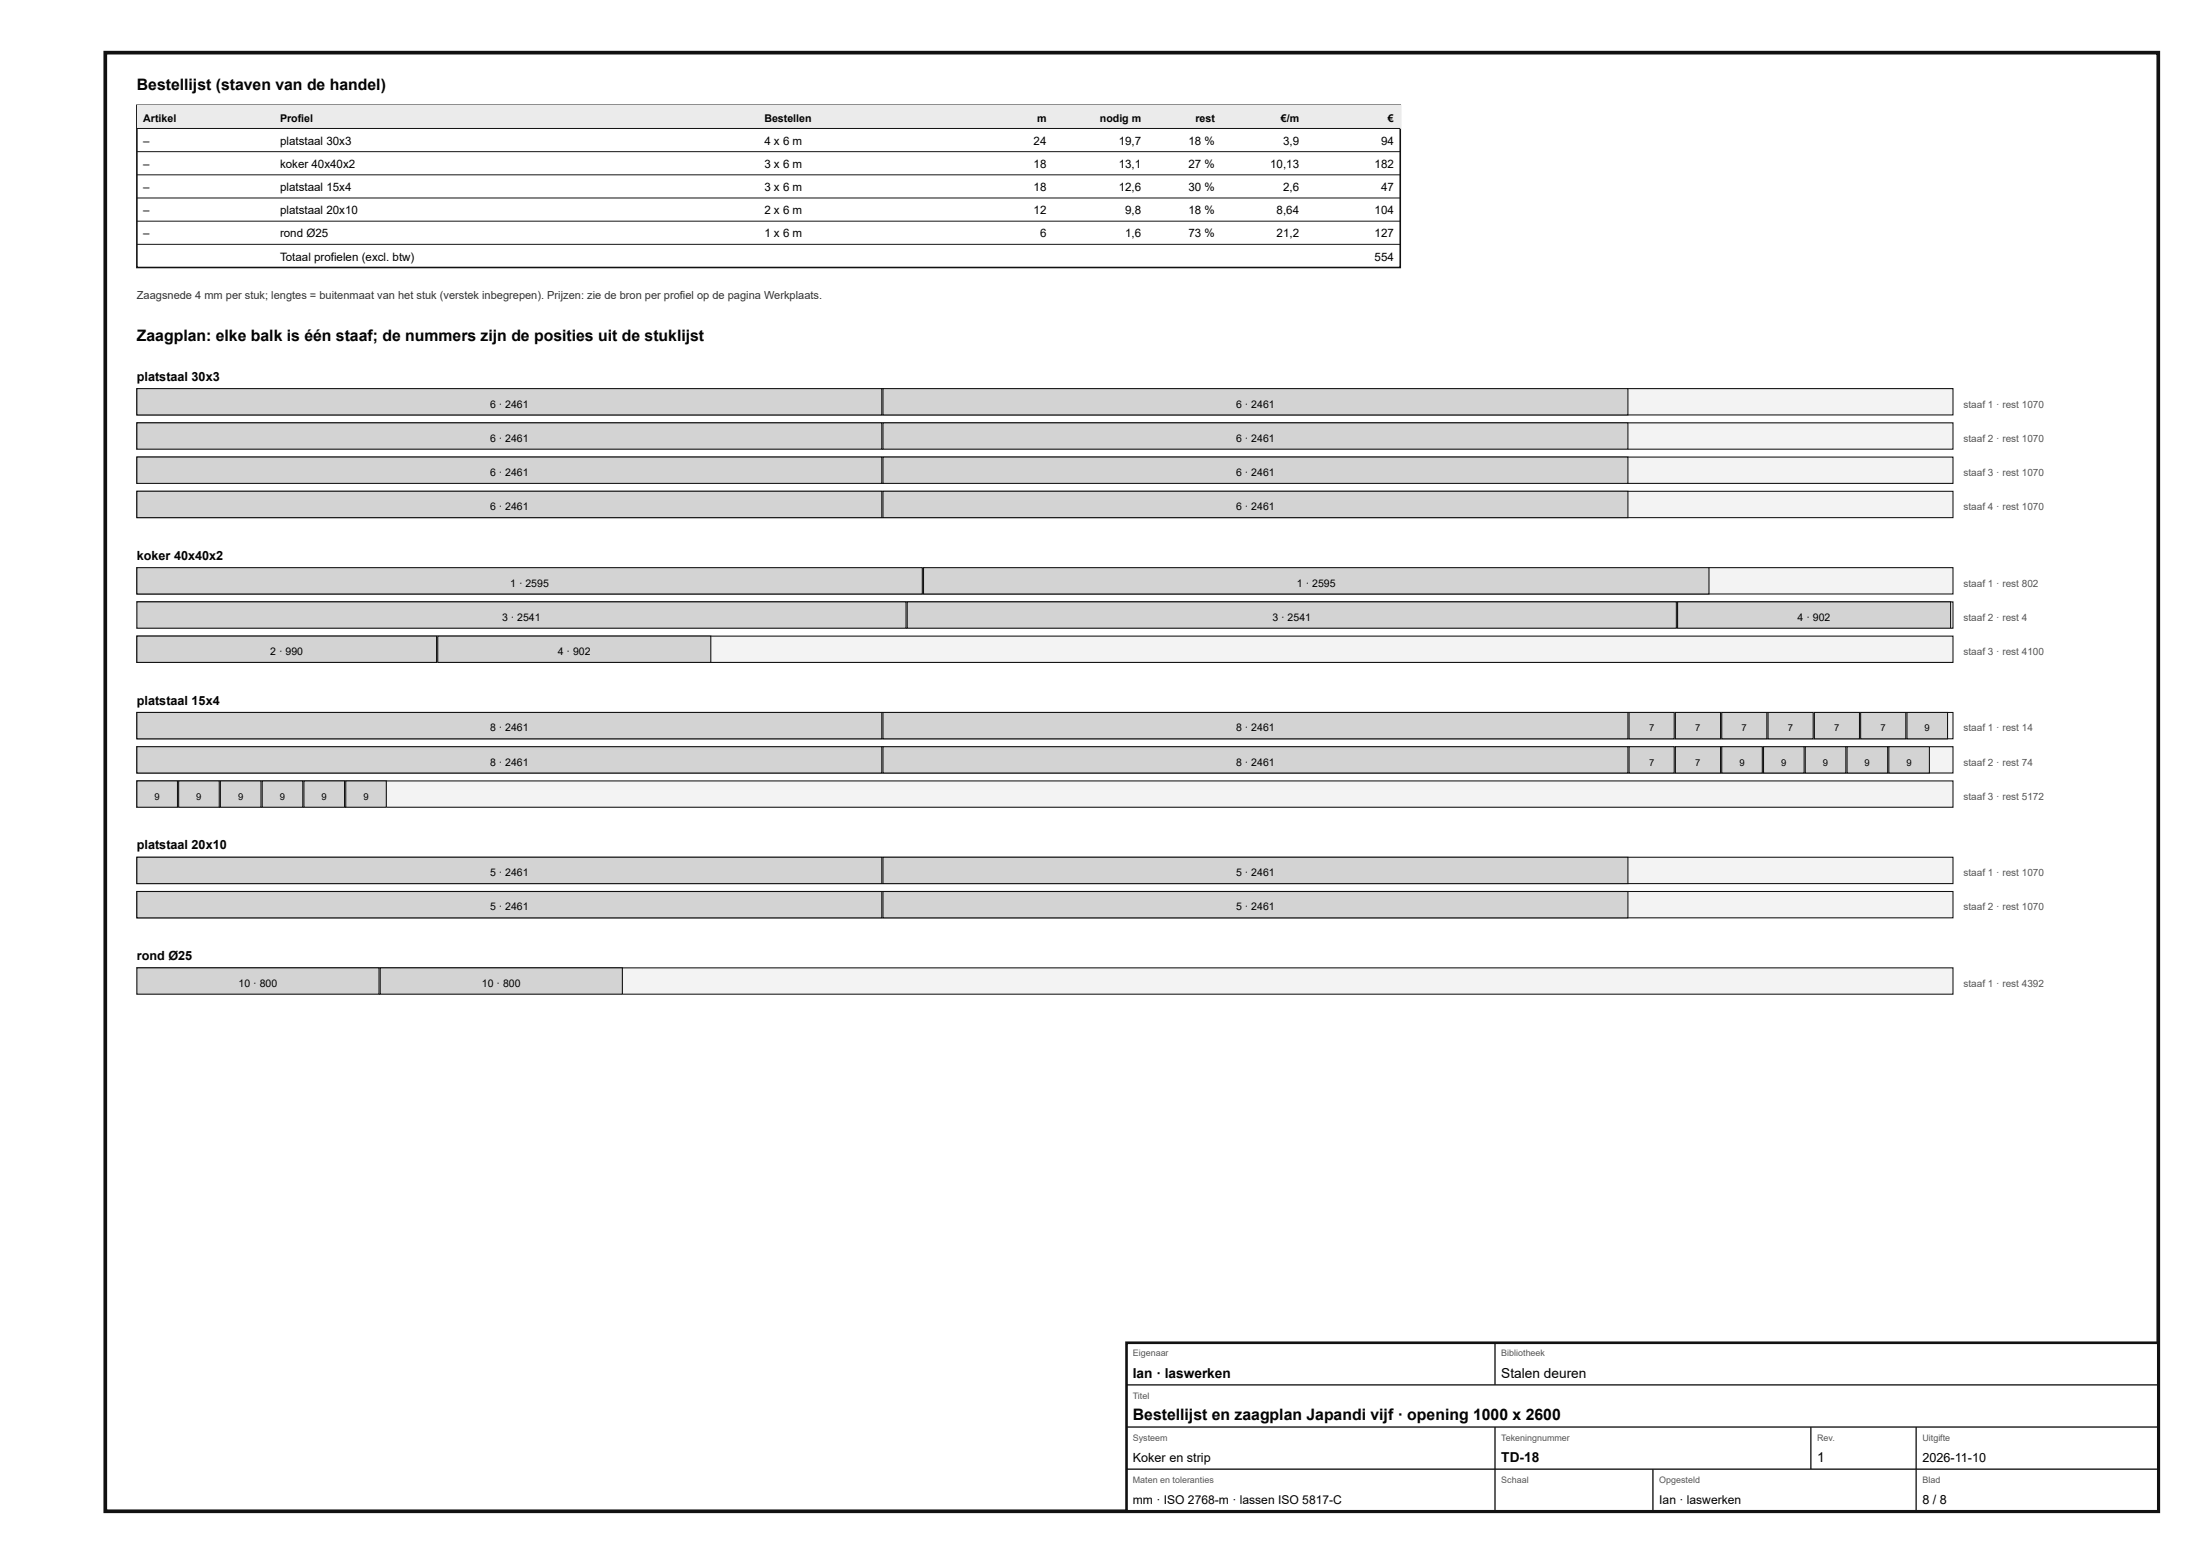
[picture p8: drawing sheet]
<svg xmlns="http://www.w3.org/2000/svg" width="420mm" height="297mm" viewBox="0 0 420 297" stroke-linecap="round" stroke-linejoin="round" font-family="sans-serif">
<defs><g id="words">
<g font-size="3">
<text x="26" y="17">Bestellijst (staven van de handel)</text>
<text x="26" y="64.8">Zaagplan: elke balk is één staaf; de nummers zijn de posities uit de stuklijst</text>
<text x="215.2" y="269.6">Bestellijst en zaagplan Japandi vijf · opening 1000 x 2600</text>
</g>
<g font-size="2.6">
<text x="215.2" y="261.6">Ian · laswerken</text>
<text x="285.2" y="261.6">Stalen deuren</text>
<text x="285.2" y="277.6">TD-18</text>
<text x="345.2" y="277.6">1</text>
</g>
<g font-size="2.4">
<text x="26" y="72.3">platstaal 30x3</text>
<text x="26" y="106.3">koker 40x40x2</text>
<text x="26" y="133.8">platstaal 15x4</text>
<text x="26" y="161.3">platstaal 20x10</text>
<text x="26" y="182.3">rond Ø25</text>
<text x="215.2" y="277.6">Koker en strip</text>
<text x="365.2" y="277.6">2026-11-10</text>
<text x="365.2" y="285.6">8 / 8</text>
</g>
<g font-size="2.3">
<text x="215.2" y="285.6">mm · ISO 2768-m · lassen ISO 5817-C</text>
<text x="315.2" y="285.6">Ian · laswerken</text>
</g>
<g font-size="2.2">
<text x="27.2" y="27.5">–</text>
<text x="53.2" y="27.5">platstaal 30x3</text>
<text x="145.2" y="27.5">4 x 6 m</text>
<text x="196.3" y="27.5">24</text>
<text x="212.5" y="27.5">19,7</text>
<text x="225.8" y="27.5">18 %</text>
<text x="243.7" y="27.5">3,9</text>
<text x="262.3" y="27.5">94</text>
<text x="27.2" y="31.9">–</text>
<text x="53.2" y="31.9">koker 40x40x2</text>
<text x="145.2" y="31.9">3 x 6 m</text>
<text x="196.3" y="31.9">18</text>
<text x="212.5" y="31.9">13,1</text>
<text x="225.8" y="31.9">27 %</text>
<text x="241.3" y="31.9">10,13</text>
<text x="261.1" y="31.9">182</text>
<text x="27.2" y="36.3">–</text>
<text x="27.2" y="40.7">–</text>
<text x="53.2" y="36.3">platstaal 15x4</text>
<text x="53.2" y="40.7">platstaal 20x10</text>
<text x="145.2" y="36.3">3 x 6 m</text>
<text x="145.2" y="40.7">2 x 6 m</text>
<text x="196.3" y="36.3">18</text>
<text x="196.3" y="40.7">12</text>
<text x="212.5" y="36.3">12,6</text>
<text x="213.7" y="40.7">9,8</text>
<text x="225.8" y="36.3">30 %</text>
<text x="225.8" y="40.7">18 %</text>
<text x="242.5" y="40.7">8,64</text>
<text x="243.7" y="36.3">2,6</text>
<text x="261.1" y="40.7">104</text>
<text x="262.3" y="36.3">47</text>
<text x="27.2" y="45.1">–</text>
<text x="53.2" y="45.1">rond Ø25</text>
<text x="145.2" y="45.1">1 x 6 m</text>
<text x="197.6" y="45.1">6</text>
<text x="213.7" y="45.1">1,6</text>
<text x="225.8" y="45.1">73 %</text>
<text x="242.5" y="45.1">21,2</text>
<text x="261.1" y="45.1">127</text>
<text x="53.2" y="49.5">Totaal profielen (excl. btw)</text>
<text x="261.1" y="49.5">554</text>
</g>
<text font-size="2.1" fill="#333" x="26" y="56.8">Zaagsnede 4 mm per stuk; lengtes = buitenmaat van het stuk (verstek inbegrepen). Prijzen: zie de bron per profiel op de pagina Werkplaats.</text>
<g font-size="2">
<text x="27.2" y="23.1">Artikel</text>
<text x="53.2" y="23.1">Profiel</text>
<text x="145.2" y="23.1">Bestellen</text>
<text x="197" y="23.1">m</text>
<text x="208.9" y="23.1">nodig m</text>
<text x="227.1" y="23.1">rest</text>
<text x="243.3" y="23.1">€/m</text>
<text x="263.7" y="23.1">€</text>
<text x="93.1" y="77.4">6 · 2461</text>
<text x="234.8" y="77.4">6 · 2461</text>
<text x="93.1" y="83.9">6 · 2461</text>
<text x="234.8" y="83.9">6 · 2461</text>
<text x="93.1" y="90.4">6 · 2461</text>
<text x="234.8" y="90.4">6 · 2461</text>
<text x="93.1" y="96.9">6 · 2461</text>
<text x="234.8" y="96.9">6 · 2461</text>
<text x="96.9" y="111.4">1 · 2595</text>
<text x="246.4" y="111.4">1 · 2595</text>
<text x="95.4" y="117.9">3 · 2541</text>
<text x="241.7" y="117.9">3 · 2541</text>
<text x="341.5" y="117.9">4 · 902</text>
<text x="51.3" y="124.4">2 · 990</text>
<text x="106" y="124.4">4 · 902</text>
<text x="93.1" y="138.9">8 · 2461</text>
<text x="234.8" y="138.9">8 · 2461</text>
<text x="93.1" y="145.4">8 · 2461</text>
<text x="234.8" y="145.4">8 · 2461</text>
<text x="93.1" y="166.4">5 · 2461</text>
<text x="234.8" y="166.4">5 · 2461</text>
<text x="93.1" y="172.9">5 · 2461</text>
<text x="234.8" y="172.9">5 · 2461</text>
<text x="45.3" y="187.4">10 · 800</text>
<text x="91.6" y="187.4">10 · 800</text>
</g>
<g font-size="1.9" fill="#555">
<text x="373" y="77.4">staaf 1 · rest 1070</text>
<text x="373" y="83.9">staaf 2 · rest 1070</text>
<text x="373" y="90.4">staaf 3 · rest 1070</text>
<text x="373" y="96.9">staaf 4 · rest 1070</text>
<text x="373" y="111.4">staaf 1 · rest 802</text>
<text x="373" y="117.9">staaf 2 · rest 4</text>
<text x="373" y="124.4">staaf 3 · rest 4100</text>
<text x="373" y="138.9">staaf 1 · rest 14</text>
<text x="373" y="145.4">staaf 2 · rest 74</text>
<text x="373" y="151.9">staaf 3 · rest 5172</text>
<text x="373" y="166.4">staaf 1 · rest 1070</text>
<text x="373" y="172.9">staaf 2 · rest 1070</text>
<text x="373" y="187.4">staaf 1 · rest 4392</text>
</g>
<g font-size="1.8">
<text x="313.3" y="138.9">7</text>
<text x="322.1" y="138.9">7</text>
<text x="330.8" y="138.9">7</text>
<text x="339.6" y="138.9">7</text>
<text x="348.4" y="138.9">7</text>
<text x="357.2" y="138.9">7</text>
<text x="365.6" y="138.9">9</text>
<text x="313.3" y="145.4">7</text>
<text x="322.1" y="145.4">7</text>
<text x="330.4" y="145.4">9</text>
<text x="338.4" y="145.4">9</text>
<text x="346.3" y="145.4">9</text>
<text x="354.2" y="145.4">9</text>
<text x="362.2" y="145.4">9</text>
<text x="29.3" y="151.9">9</text>
<text x="37.3" y="151.9">9</text>
<text x="45.2" y="151.9">9</text>
<text x="53.2" y="151.9">9</text>
<text x="61.1" y="151.9">9</text>
<text x="69" y="151.9">9</text>
</g>
<g font-size="1.7" fill="#555">
<text x="215.2" y="257.6">Eigenaar</text>
<text x="285.2" y="257.6">Bibliotheek</text>
<text x="215.2" y="265.6">Titel</text>
<text x="215.2" y="273.6">Systeem</text>
<text x="285.2" y="273.6">Tekeningnummer</text>
<text x="345.2" y="273.6">Rev.</text>
<text x="365.2" y="273.6">Uitgifte</text>
<text x="215.2" y="281.6">Maten en toleranties</text>
<text x="285.2" y="281.6">Schaal</text>
<text x="315.2" y="281.6">Opgesteld</text>
<text x="365.2" y="281.6">Blad</text>
</g>
</g></defs>
<path d="M20 10h390v277h-390z" fill="none" stroke="#111" stroke-width=".7" stroke-linecap="butt"/>
<path d="M26 20h240v30.8h-240z" fill="none" stroke="#111" stroke-width=".3"/>
<path d="M26 20h240v4.4h-240z" fill="#e9ecee"/>
<path d="M26 24.4h240M26 28.8h240M26 33.2h240M26 37.6h240M26 42h240M26 46.4h240" fill="none" stroke="#111" stroke-width=".19"/>
<path d="M26 73.8h345v5h-345z" fill="#f2f3f3"/>
<path d="M26 73.8h345v5h-345z" fill="none" stroke="#111" stroke-width=".2"/>
<path d="M26 73.8h141.5v5h-141.5z" fill="#cfd4d7"/>
<path d="M26 73.8h141.5v5h-141.5z" fill="none" stroke="#111" stroke-width=".2"/>
<path d="M167.7 73.8h141.5v5h-141.5z" fill="#cfd4d7"/>
<path d="M167.7 73.8h141.5v5h-141.5z" fill="none" stroke="#111" stroke-width=".2"/>
<path d="M26 80.3h345v5h-345z" fill="#f2f3f3"/>
<path d="M26 80.3h345v5h-345z" fill="none" stroke="#111" stroke-width=".2"/>
<path d="M26 80.3h141.5v5h-141.5z" fill="#cfd4d7"/>
<path d="M26 80.3h141.5v5h-141.5z" fill="none" stroke="#111" stroke-width=".2"/>
<path d="M167.7 80.3h141.5v5h-141.5z" fill="#cfd4d7"/>
<path d="M167.7 80.3h141.5v5h-141.5z" fill="none" stroke="#111" stroke-width=".2"/>
<path d="M26 86.8h345v5h-345z" fill="#f2f3f3"/>
<path d="M26 86.8h345v5h-345z" fill="none" stroke="#111" stroke-width=".2"/>
<path d="M26 86.8h141.5v5h-141.5z" fill="#cfd4d7"/>
<path d="M26 86.8h141.5v5h-141.5z" fill="none" stroke="#111" stroke-width=".2"/>
<path d="M167.7 86.8h141.5v5h-141.5z" fill="#cfd4d7"/>
<path d="M167.7 86.8h141.5v5h-141.5z" fill="none" stroke="#111" stroke-width=".2"/>
<path d="M26 93.3h345v5h-345z" fill="#f2f3f3"/>
<path d="M26 93.3h345v5h-345z" fill="none" stroke="#111" stroke-width=".2"/>
<path d="M26 93.3h141.5v5h-141.5z" fill="#cfd4d7"/>
<path d="M26 93.3h141.5v5h-141.5z" fill="none" stroke="#111" stroke-width=".2"/>
<path d="M167.7 93.3h141.5v5h-141.5z" fill="#cfd4d7"/>
<path d="M167.7 93.3h141.5v5h-141.5z" fill="none" stroke="#111" stroke-width=".2"/>
<path d="M26 107.8h345v5h-345z" fill="#f2f3f3"/>
<path d="M26 107.8h345v5h-345z" fill="none" stroke="#111" stroke-width=".2"/>
<path d="M26 107.8h149.2v5h-149.2z" fill="#cfd4d7"/>
<path d="M26 107.8h149.2v5h-149.2z" fill="none" stroke="#111" stroke-width=".2"/>
<path d="M175.4 107.8h149.2v5h-149.2z" fill="#cfd4d7"/>
<path d="M175.4 107.8h149.2v5h-149.2z" fill="none" stroke="#111" stroke-width=".2"/>
<path d="M26 114.3h345v5h-345z" fill="#f2f3f3"/>
<path d="M26 114.3h345v5h-345z" fill="none" stroke="#111" stroke-width=".2"/>
<path d="M26 114.3h146.1v5h-146.1z" fill="#cfd4d7"/>
<path d="M26 114.3h146.1v5h-146.1z" fill="none" stroke="#111" stroke-width=".2"/>
<path d="M172.3 114.3h146.1v5h-146.1z" fill="#cfd4d7"/>
<path d="M172.3 114.3h146.1v5h-146.1z" fill="none" stroke="#111" stroke-width=".2"/>
<path d="M318.7 114.3h51.8v5h-51.8z" fill="#cfd4d7"/>
<path d="M318.7 114.3h51.8v5h-51.8z" fill="none" stroke="#111" stroke-width=".2"/>
<path d="M26 120.8h345v5h-345z" fill="#f2f3f3"/>
<path d="M26 120.8h345v5h-345z" fill="none" stroke="#111" stroke-width=".2"/>
<path d="M26 120.8h56.9v5h-56.9z" fill="#cfd4d7"/>
<path d="M26 120.8h56.9v5h-56.9z" fill="none" stroke="#111" stroke-width=".2"/>
<path d="M83.2 120.8h51.8v5h-51.8z" fill="#cfd4d7"/>
<path d="M83.2 120.8h51.8v5h-51.8z" fill="none" stroke="#111" stroke-width=".2"/>
<path d="M26 135.3h345v5h-345z" fill="#f2f3f3"/>
<path d="M26 135.3h345v5h-345z" fill="none" stroke="#111" stroke-width=".2"/>
<path d="M26 135.3h141.5v5h-141.5z" fill="#cfd4d7"/>
<path d="M26 135.3h141.5v5h-141.5z" fill="none" stroke="#111" stroke-width=".2"/>
<path d="M167.7 135.3h141.5v5h-141.5z" fill="#cfd4d7"/>
<path d="M167.7 135.3h141.5v5h-141.5z" fill="none" stroke="#111" stroke-width=".2"/>
<path d="M309.5 135.3h8.5v5h-8.5z" fill="#cfd4d7"/>
<path d="M309.5 135.3h8.5v5h-8.5z" fill="none" stroke="#111" stroke-width=".2"/>
<path d="M318.3 135.3h8.5v5h-8.5z" fill="#cfd4d7"/>
<path d="M318.3 135.3h8.5v5h-8.5z" fill="none" stroke="#111" stroke-width=".2"/>
<path d="M327.1 135.3h8.5v5h-8.5z" fill="#cfd4d7"/>
<path d="M327.1 135.3h8.5v5h-8.5z" fill="none" stroke="#111" stroke-width=".2"/>
<path d="M335.9 135.3h8.5v5h-8.5z" fill="#cfd4d7"/>
<path d="M335.9 135.3h8.5v5h-8.5z" fill="none" stroke="#111" stroke-width=".2"/>
<path d="M344.7 135.3h8.5v5h-8.5z" fill="#cfd4d7"/>
<path d="M344.7 135.3h8.5v5h-8.5z" fill="none" stroke="#111" stroke-width=".2"/>
<path d="M353.5 135.3h8.5v5h-8.5z" fill="#cfd4d7"/>
<path d="M353.5 135.3h8.5v5h-8.5z" fill="none" stroke="#111" stroke-width=".2"/>
<path d="M362.3 135.3h7.7v5h-7.7z" fill="#cfd4d7"/>
<path d="M362.3 135.3h7.7v5h-7.7z" fill="none" stroke="#111" stroke-width=".2"/>
<path d="M26 141.8h345v5h-345z" fill="#f2f3f3"/>
<path d="M26 141.8h345v5h-345z" fill="none" stroke="#111" stroke-width=".2"/>
<path d="M26 141.8h141.5v5h-141.5z" fill="#cfd4d7"/>
<path d="M26 141.8h141.5v5h-141.5z" fill="none" stroke="#111" stroke-width=".2"/>
<path d="M167.7 141.8h141.5v5h-141.5z" fill="#cfd4d7"/>
<path d="M167.7 141.8h141.5v5h-141.5z" fill="none" stroke="#111" stroke-width=".2"/>
<path d="M309.5 141.8h8.5v5h-8.5z" fill="#cfd4d7"/>
<path d="M309.5 141.8h8.5v5h-8.5z" fill="none" stroke="#111" stroke-width=".2"/>
<path d="M318.3 141.8h8.5v5h-8.5z" fill="#cfd4d7"/>
<path d="M318.3 141.8h8.5v5h-8.5z" fill="none" stroke="#111" stroke-width=".2"/>
<path d="M327.1 141.8h7.7v5h-7.7z" fill="#cfd4d7"/>
<path d="M327.1 141.8h7.7v5h-7.7z" fill="none" stroke="#111" stroke-width=".2"/>
<path d="M335 141.8h7.7v5h-7.7z" fill="#cfd4d7"/>
<path d="M335 141.8h7.7v5h-7.7z" fill="none" stroke="#111" stroke-width=".2"/>
<path d="M342.9 141.8h7.7v5h-7.7z" fill="#cfd4d7"/>
<path d="M342.9 141.8h7.7v5h-7.7z" fill="none" stroke="#111" stroke-width=".2"/>
<path d="M350.9 141.8h7.7v5h-7.7z" fill="#cfd4d7"/>
<path d="M350.9 141.8h7.7v5h-7.7z" fill="none" stroke="#111" stroke-width=".2"/>
<path d="M358.8 141.8h7.7v5h-7.7z" fill="#cfd4d7"/>
<path d="M358.8 141.8h7.7v5h-7.7z" fill="none" stroke="#111" stroke-width=".2"/>
<path d="M26 148.3h345v5h-345z" fill="#f2f3f3"/>
<path d="M26 148.3h345v5h-345z" fill="none" stroke="#111" stroke-width=".2"/>
<path d="M26 148.3h7.7v5h-7.7z" fill="#cfd4d7"/>
<path d="M26 148.3h7.7v5h-7.7z" fill="none" stroke="#111" stroke-width=".2"/>
<path d="M33.9 148.3h7.7v5h-7.7z" fill="#cfd4d7"/>
<path d="M33.9 148.3h7.7v5h-7.7z" fill="none" stroke="#111" stroke-width=".2"/>
<path d="M41.9 148.3h7.7v5h-7.7z" fill="#cfd4d7"/>
<path d="M41.9 148.3h7.7v5h-7.7z" fill="none" stroke="#111" stroke-width=".2"/>
<path d="M49.8 148.3h7.7v5h-7.7z" fill="#cfd4d7"/>
<path d="M49.8 148.3h7.7v5h-7.7z" fill="none" stroke="#111" stroke-width=".2"/>
<path d="M57.7 148.3h7.7v5h-7.7z" fill="#cfd4d7"/>
<path d="M57.7 148.3h7.7v5h-7.7z" fill="none" stroke="#111" stroke-width=".2"/>
<path d="M65.7 148.3h7.7v5h-7.7z" fill="#cfd4d7"/>
<path d="M65.7 148.3h7.7v5h-7.7z" fill="none" stroke="#111" stroke-width=".2"/>
<path d="M26 162.8h345v5h-345z" fill="#f2f3f3"/>
<path d="M26 162.8h345v5h-345z" fill="none" stroke="#111" stroke-width=".2"/>
<path d="M26 162.8h141.5v5h-141.5z" fill="#cfd4d7"/>
<path d="M26 162.8h141.5v5h-141.5z" fill="none" stroke="#111" stroke-width=".2"/>
<path d="M167.7 162.8h141.5v5h-141.5z" fill="#cfd4d7"/>
<path d="M167.7 162.8h141.5v5h-141.5z" fill="none" stroke="#111" stroke-width=".2"/>
<path d="M26 169.3h345v5h-345z" fill="#f2f3f3"/>
<path d="M26 169.3h345v5h-345z" fill="none" stroke="#111" stroke-width=".2"/>
<path d="M26 169.3h141.5v5h-141.5z" fill="#cfd4d7"/>
<path d="M26 169.3h141.5v5h-141.5z" fill="none" stroke="#111" stroke-width=".2"/>
<path d="M167.7 169.3h141.5v5h-141.5z" fill="#cfd4d7"/>
<path d="M167.7 169.3h141.5v5h-141.5z" fill="none" stroke="#111" stroke-width=".2"/>
<path d="M26 183.8h345v5h-345z" fill="#f2f3f3"/>
<path d="M26 183.8h345v5h-345z" fill="none" stroke="#111" stroke-width=".2"/>
<path d="M26 183.8h46v5h-46z" fill="#cfd4d7"/>
<path d="M26 183.8h46v5h-46z" fill="none" stroke="#111" stroke-width=".2"/>
<path d="M72.2 183.8h46v5h-46z" fill="#cfd4d7"/>
<path d="M72.2 183.8h46v5h-46z" fill="none" stroke="#111" stroke-width=".2"/>
<path d="M214 255h196v32h-196z" fill="#fff"/>
<path d="M214 255h196v32h-196z" fill="none" stroke="#111" stroke-width=".5"/>
<path d="M284 255v8M214 263h196M214 271h196M214 279h196M284 271v16M314 279v8M344 271v8M364 271v16" fill="none" stroke="#111" stroke-width=".25"/>
<use href="#words"/>
</svg>
